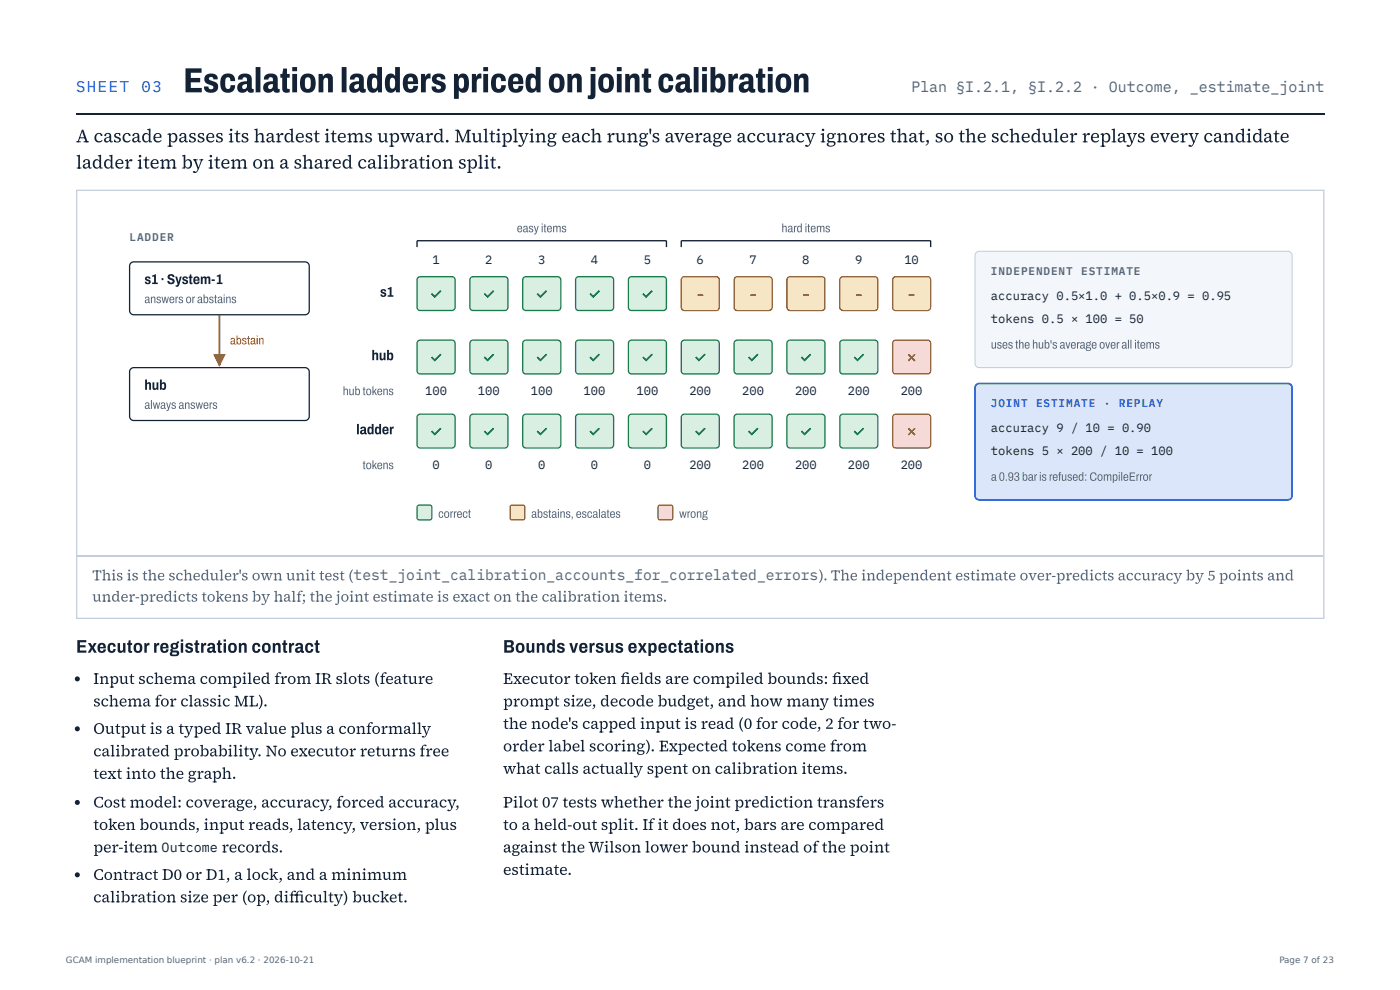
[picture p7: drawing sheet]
<svg xmlns="http://www.w3.org/2000/svg" width="297mm" height="210mm" viewBox="0 0 297 210" stroke-linecap="round" stroke-linejoin="round" font-family="sans-serif">
<defs><g id="words">
<text font-size="7.4" fill="#132235" x="38.9" y="19.6">Escalationladderspricedonjointcalibration</text>
<g font-size="4" fill="#132235">
<text x="16.1" y="30.2">A cascade passes its hardest items upward. Multiplying each rung's average accuracy ignores that, so the scheduler replays every candidate</text>
<text x="16.1" y="35.7">ladder item by item on a shared calibration split.</text>
</g>
<g font-size="3.9" fill="#132235">
<text x="16.1" y="138.4">Executor registration contract</text>
<text x="106.7" y="138.4">Bounds versus expectations</text>
</g>
<g font-size="3.3" fill="#1b58d4">
<text x="16.1" y="19.6">SHEET</text>
<text x="30" y="19.6">03</text>
</g>
<g font-size="3.3" fill="#132235">
<text x="19.8" y="145">Input schema compiled from IR slots (feature</text>
<text x="19.8" y="149.8">schema for classic ML).</text>
<text x="106.7" y="145">Executor token felds are compiled bounds: fxed</text>
<text x="106.7" y="149.8">prompt size, decode budget, and how many times</text>
<text x="131.6" y="145">i</text>
<text x="176.5" y="145">i</text>
<text x="19.8" y="155.6">Output is a typed IR value plus a conformally</text>
<text x="106.7" y="154.5">the node's capped input is read (0 for code, 2 for two-</text>
<text x="19.8" y="160.3">calibrated probability. No executor returns free</text>
<text x="106.7" y="159.3">order label scoring). Expected tokens come from</text>
<text x="19.8" y="165.1">text into the graph.</text>
<text x="106.7" y="164">what calls actually spent on calibration items.</text>
<text x="19.8" y="171.2">Cost model: coverage, accuracy, forced accuracy,</text>
<text x="106.7" y="171.2">Pilot 07 tests whether the joint prediction transfers</text>
<text x="19.8" y="175.9">token bounds, input reads, latency, version, plus</text>
<text x="106.7" y="175.9">to a held-out split. Ifit does not, bars are compared</text>
<text x="19.8" y="180.7">per-item</text>
<text x="47" y="180.7">records.</text>
<text x="106.7" y="180.7">against the Wilson lower bound instead ofthe point</text>
<text x="106.7" y="185.5">estimate.</text>
<text x="19.8" y="186.5">Contract D0 or D1, a lock, and a minimum</text>
<text x="19.8" y="191.3">calibration size per (op, difculty) bucket.</text>
<text x="61.3" y="191.3">f</text>
<text x="61.3" y="191.3">i</text>
</g>
<text font-size="3.2" fill="#55667c" x="193.3" y="19.6">Plan §I.2.1, §I.2.2 · Outcome, _estimate_joint</text>
<g font-size="3.1" fill="#55667c">
<text x="19.6" y="123">This is the scheduler's own unit test (test_joint_calibration_accounts_for_correlated_errors). The independent estimate over-predicts accuracy by 5 points and</text>
<text x="19.6" y="127.5">under-predicts tokens by half; the joint estimate is exact on the calibration items.</text>
</g>
<g font-size="3" fill="#132235">
<text x="30.6" y="60.2">s1·System-1</text>
<text x="80.6" y="62.9">s1</text>
<text x="78.8" y="76.4">hub</text>
<text x="30.6" y="82.6">hub</text>
<text x="75.6" y="92.1">ladder</text>
</g>
<g font-size="3" fill="#1b7a4c">
<text x="91.2" y="63.4">✓</text>
<text x="102.4" y="63.4">✓</text>
<text x="113.6" y="63.4">✓</text>
<text x="124.8" y="63.4">✓</text>
<text x="136" y="63.4">✓</text>
<text x="91.2" y="76.8">✓</text>
<text x="102.4" y="76.8">✓</text>
<text x="113.6" y="76.8">✓</text>
<text x="124.8" y="76.8">✓</text>
<text x="136" y="76.8">✓</text>
<text x="147.2" y="76.8">✓</text>
<text x="158.4" y="76.8">✓</text>
<text x="169.6" y="76.8">✓</text>
<text x="180.9" y="76.8">✓</text>
<text x="91.2" y="92.5">✓</text>
<text x="102.4" y="92.5">✓</text>
<text x="113.6" y="92.5">✓</text>
<text x="124.8" y="92.5">✓</text>
<text x="136" y="92.5">✓</text>
<text x="147.2" y="92.5">✓</text>
<text x="158.4" y="92.5">✓</text>
<text x="169.6" y="92.5">✓</text>
<text x="180.9" y="92.5">✓</text>
</g>
<g font-size="3" fill="#9c5b00">
<text x="147.9" y="63.4">–</text>
<text x="159.1" y="63.4">–</text>
<text x="170.3" y="63.4">–</text>
<text x="181.6" y="63.4">–</text>
<text x="192.8" y="63.4">–</text>
</g>
<g font-size="3" fill="#b0302a">
<text x="192.1" y="76.8">✗</text>
<text x="192.1" y="92.5">✗</text>
</g>
<text font-size="2.8" fill="#132235" x="34.3" y="180.7">Outcome</text>
<g font-size="2.6" fill="#55667c">
<text x="109.6" y="49.2">easy items</text>
<text x="165.8" y="49.2">hard items</text>
<text x="30.6" y="64.3">answers orabstains</text>
<text x="210.2" y="73.9">uses the hub's average overall items</text>
<text x="72.7" y="83.8">hub tokens</text>
<text x="30.6" y="86.7">always answers</text>
<text x="76.9" y="99.5">tokens</text>
<text x="210.2" y="101.9">a 0.93 baris refused: CompileError</text>
<text x="93" y="109.8">correct</text>
<text x="112.7" y="109.8">abstains, escalates</text>
<text x="144.1" y="109.8">wrong</text>
</g>
<g font-size="2.6" fill="#132235">
<text x="91.7" y="56">1</text>
<text x="102.9" y="56">2</text>
<text x="114.2" y="56">3</text>
<text x="125.4" y="56">4</text>
<text x="136.6" y="56">5</text>
<text x="147.8" y="56">6</text>
<text x="159" y="56">7</text>
<text x="170.2" y="56">8</text>
<text x="181.4" y="56">9</text>
<text x="191.9" y="56">10</text>
<text x="210.2" y="63.6">accuracy 0.5×1.0 + 0.5×0.9 = 0.95</text>
<text x="210.2" y="68.5">tokens 0.5 × 100 = 50</text>
<text x="90.2" y="83.8">100</text>
<text x="101.4" y="83.8">100</text>
<text x="112.6" y="83.8">100</text>
<text x="123.8" y="83.8">100</text>
<text x="135" y="83.8">100</text>
<text x="146.2" y="83.8">200</text>
<text x="157.5" y="83.8">200</text>
<text x="168.7" y="83.8">200</text>
<text x="179.9" y="83.8">200</text>
<text x="191.1" y="83.8">200</text>
<text x="210.2" y="91.6">accuracy 9 / 10 = 0.90</text>
<text x="91.7" y="99.5">0</text>
<text x="102.9" y="99.5">0</text>
<text x="114.2" y="99.5">0</text>
<text x="125.4" y="99.5">0</text>
<text x="136.6" y="99.5">0</text>
<text x="146.2" y="99.5">200</text>
<text x="157.5" y="99.5">200</text>
<text x="168.7" y="99.5">200</text>
<text x="179.9" y="99.5">200</text>
<text x="191.1" y="99.5">200</text>
<text x="210.2" y="96.5">tokens 5 × 200 / 10 = 100</text>
</g>
<text font-size="2.6" fill="#9c5b00" x="48.8" y="73">abstain</text>
<g font-size="2.4" fill="#55667c">
<text x="27.5" y="51">LADDER</text>
<text x="210.2" y="58.2">INDEPENDENT</text>
<text x="229.4" y="58.2">ESTIMATE</text>
</g>
<g font-size="2.4" fill="#1b58d4">
<text x="210.2" y="86.2">JOINT</text>
<text x="219.8" y="86.2">ESTIMATE</text>
<text x="234.2" y="86.2">·</text>
<text x="237.4" y="86.2">REPLAY</text>
</g>
<g font-size="1.9" fill="#55667c">
<text x="14" y="204.3">GCAM implementation blueprint · plan v6.2 · 2026-10-21</text>
<text x="271.4" y="204.3">Page 7 of 23</text>
</g>
</g></defs>
<path d="M16.1 24.2h264.9" fill="none" stroke="#132235" stroke-width=".26"/>
<path d="M16.1 40.2h264.9v91h-264.9z" fill="#fff"/>
<path d="M16.3 40.3h264.6v90.8h-264.6zM16.4 117.9h264.3" fill="none" stroke="#c2cedb" stroke-width=".26"/>
<path d="M27.8 55.8l.6-.3h36.3a.9 .9 0 0 1 .9 .9v9.4a.9 .9 0 0 1-.9 .9h-36.3a.9 .9 0 0 1-.9-.9v-9.4z" fill="#fff"/>
<path d="M27.8 55.8l.6-.3h36.3a.9 .9 0 0 1 .9 .9v9.4a.9 .9 0 0 1-.9 .9h-36.3a.9 .9 0 0 1-.9-.9v-9.4z" fill="none" stroke="#132235" stroke-width=".27"/>
<path d="M46.5 66.7v10.8" fill="none" stroke="#9c5b00" stroke-width=".38"/>
<path d="M45.2 75.1h2.7l-1.4 2.7z" fill="#9c5b00"/>
<path d="M27.8 78.2l.6-.3h36.3a.9 .9 0 0 1 .9 .9v9.5a.9 .9 0 0 1-.9 .9h-36.3a.9 .9 0 0 1-.9-.9v-9.5z" fill="#fff"/>
<path d="M27.8 78.2l.6-.3h36.3a.9 .9 0 0 1 .9 .9v9.5a.9 .9 0 0 1-.9 .9h-36.3a.9 .9 0 0 1-.9-.9v-9.5z" fill="none" stroke="#132235" stroke-width=".27"/>
<path d="M88.5 52.4v-1.4h52.9v1.4M144.5 52.4v-1.4h52.9v1.4" fill="none" stroke="#132235" stroke-width=".29"/>
<path d="M88.7 58.9l.4-.2h6.8a.67 .67 0 0 1 .6 .6v5.9a.67 .67 0 0 1-.6 .6h-6.8a.67 .67 0 0 1-.6-.6v-5.9z" fill="#d8efe2"/>
<path d="M88.7 58.9l.4-.2h6.8a.67 .67 0 0 1 .6 .6v5.9a.67 .67 0 0 1-.6 .6h-6.8a.67 .67 0 0 1-.6-.6v-5.9z" fill="none" stroke="#1b7a4c" stroke-width=".27"/>
<path d="M99.9 58.9l.5-.2h6.7a.67 .67 0 0 1 .7 .6v5.9a.67 .67 0 0 1-.7 .6h-6.7a.67 .67 0 0 1-.7-.6v-5.9z" fill="#d8efe2"/>
<path d="M99.9 58.9l.5-.2h6.7a.67 .67 0 0 1 .7 .6v5.9a.67 .67 0 0 1-.7 .6h-6.7a.67 .67 0 0 1-.7-.6v-5.9z" fill="none" stroke="#1b7a4c" stroke-width=".27"/>
<path d="M111.1 58.9l.5-.2h6.7a.67 .67 0 0 1 .7 .6v5.9a.67 .67 0 0 1-.7 .6h-6.7a.67 .67 0 0 1-.7-.6v-5.9z" fill="#d8efe2"/>
<path d="M111.1 58.9l.5-.2h6.7a.67 .67 0 0 1 .7 .6v5.9a.67 .67 0 0 1-.7 .6h-6.7a.67 .67 0 0 1-.7-.6v-5.9z" fill="none" stroke="#1b7a4c" stroke-width=".27"/>
<path d="M122.3 58.9l.5-.2h6.7a.67 .67 0 0 1 .7 .6v5.9a.67 .67 0 0 1-.7 .6h-6.7a.67 .67 0 0 1-.7-.6v-5.9z" fill="#d8efe2"/>
<path d="M122.3 58.9l.5-.2h6.7a.67 .67 0 0 1 .7 .6v5.9a.67 .67 0 0 1-.7 .6h-6.7a.67 .67 0 0 1-.7-.6v-5.9z" fill="none" stroke="#1b7a4c" stroke-width=".27"/>
<path d="M133.5 58.9l.5-.2h6.7a.67 .67 0 0 1 .7 .6v5.9a.67 .67 0 0 1-.7 .6h-6.7a.67 .67 0 0 1-.7-.6v-5.9z" fill="#d8efe2"/>
<path d="M133.5 58.9l.5-.2h6.7a.67 .67 0 0 1 .7 .6v5.9a.67 .67 0 0 1-.7 .6h-6.7a.67 .67 0 0 1-.7-.6v-5.9z" fill="none" stroke="#1b7a4c" stroke-width=".27"/>
<path d="M144.7 58.9l.5-.2h6.7a.67 .67 0 0 1 .7 .6v5.9a.67 .67 0 0 1-.7 .6h-6.7a.67 .67 0 0 1-.7-.6v-5.9z" fill="#f6e6c6"/>
<path d="M144.7 58.9l.5-.2h6.7a.67 .67 0 0 1 .7 .6v5.9a.67 .67 0 0 1-.7 .6h-6.7a.67 .67 0 0 1-.7-.6v-5.9z" fill="none" stroke="#9c5b00" stroke-width=".27"/>
<path d="M155.9 58.9l.5-.2h6.7a.67 .67 0 0 1 .7 .6v5.9a.67 .67 0 0 1-.7 .6h-6.7a.67 .67 0 0 1-.7-.6v-5.9z" fill="#f6e6c6"/>
<path d="M155.9 58.9l.5-.2h6.7a.67 .67 0 0 1 .7 .6v5.9a.67 .67 0 0 1-.7 .6h-6.7a.67 .67 0 0 1-.7-.6v-5.9z" fill="none" stroke="#9c5b00" stroke-width=".27"/>
<path d="M167.1 58.9l.5-.2h6.7a.67 .67 0 0 1 .7 .6v5.9a.67 .67 0 0 1-.7 .6h-6.7a.67 .67 0 0 1-.7-.6v-5.9z" fill="#f6e6c6"/>
<path d="M167.1 58.9l.5-.2h6.7a.67 .67 0 0 1 .7 .6v5.9a.67 .67 0 0 1-.7 .6h-6.7a.67 .67 0 0 1-.7-.6v-5.9z" fill="none" stroke="#9c5b00" stroke-width=".27"/>
<path d="M178.4 58.9l.4-.2h6.8a.67 .67 0 0 1 .6 .6v5.9a.67 .67 0 0 1-.6 .6h-6.8a.67 .67 0 0 1-.6-.6v-5.9z" fill="#f6e6c6"/>
<path d="M178.4 58.9l.4-.2h6.8a.67 .67 0 0 1 .6 .6v5.9a.67 .67 0 0 1-.6 .6h-6.8a.67 .67 0 0 1-.6-.6v-5.9z" fill="none" stroke="#9c5b00" stroke-width=".27"/>
<path d="M189.6 58.9l.4-.2h6.8a.67 .67 0 0 1 .6 .6v5.9a.67 .67 0 0 1-.6 .6h-6.8a.67 .67 0 0 1-.6-.6v-5.9z" fill="#f6e6c6"/>
<path d="M189.6 58.9l.4-.2h6.8a.67 .67 0 0 1 .6 .6v5.9a.67 .67 0 0 1-.6 .6h-6.8a.67 .67 0 0 1-.6-.6v-5.9z" fill="none" stroke="#9c5b00" stroke-width=".27"/>
<path d="M88.7 72.3l.4-.2h6.8a.67 .67 0 0 1 .6 .7v5.8a.67 .67 0 0 1-.6 .7h-6.8a.67 .67 0 0 1-.6-.7v-5.8z" fill="#d8efe2"/>
<path d="M88.7 72.3l.4-.2h6.8a.67 .67 0 0 1 .6 .7v5.8a.67 .67 0 0 1-.6 .7h-6.8a.67 .67 0 0 1-.6-.7v-5.8z" fill="none" stroke="#1b7a4c" stroke-width=".27"/>
<path d="M99.9 72.3l.5-.2h6.7a.67 .67 0 0 1 .7 .7v5.8a.67 .67 0 0 1-.7 .7h-6.7a.67 .67 0 0 1-.7-.7v-5.8z" fill="#d8efe2"/>
<path d="M99.9 72.3l.5-.2h6.7a.67 .67 0 0 1 .7 .7v5.8a.67 .67 0 0 1-.7 .7h-6.7a.67 .67 0 0 1-.7-.7v-5.8z" fill="none" stroke="#1b7a4c" stroke-width=".27"/>
<path d="M111.1 72.3l.5-.2h6.7a.67 .67 0 0 1 .7 .7v5.8a.67 .67 0 0 1-.7 .7h-6.7a.67 .67 0 0 1-.7-.7v-5.8z" fill="#d8efe2"/>
<path d="M111.1 72.3l.5-.2h6.7a.67 .67 0 0 1 .7 .7v5.8a.67 .67 0 0 1-.7 .7h-6.7a.67 .67 0 0 1-.7-.7v-5.8z" fill="none" stroke="#1b7a4c" stroke-width=".27"/>
<path d="M122.3 72.3l.5-.2h6.7a.67 .67 0 0 1 .7 .7v5.8a.67 .67 0 0 1-.7 .7h-6.7a.67 .67 0 0 1-.7-.7v-5.8z" fill="#d8efe2"/>
<path d="M122.3 72.3l.5-.2h6.7a.67 .67 0 0 1 .7 .7v5.8a.67 .67 0 0 1-.7 .7h-6.7a.67 .67 0 0 1-.7-.7v-5.8z" fill="none" stroke="#1b7a4c" stroke-width=".27"/>
<path d="M133.5 72.3l.5-.2h6.7a.67 .67 0 0 1 .7 .7v5.8a.67 .67 0 0 1-.7 .7h-6.7a.67 .67 0 0 1-.7-.7v-5.8z" fill="#d8efe2"/>
<path d="M133.5 72.3l.5-.2h6.7a.67 .67 0 0 1 .7 .7v5.8a.67 .67 0 0 1-.7 .7h-6.7a.67 .67 0 0 1-.7-.7v-5.8z" fill="none" stroke="#1b7a4c" stroke-width=".27"/>
<path d="M144.7 72.3l.5-.2h6.7a.67 .67 0 0 1 .7 .7v5.8a.67 .67 0 0 1-.7 .7h-6.7a.67 .67 0 0 1-.7-.7v-5.8z" fill="#d8efe2"/>
<path d="M144.7 72.3l.5-.2h6.7a.67 .67 0 0 1 .7 .7v5.8a.67 .67 0 0 1-.7 .7h-6.7a.67 .67 0 0 1-.7-.7v-5.8z" fill="none" stroke="#1b7a4c" stroke-width=".27"/>
<path d="M155.9 72.3l.5-.2h6.7a.67 .67 0 0 1 .7 .7v5.8a.67 .67 0 0 1-.7 .7h-6.7a.67 .67 0 0 1-.7-.7v-5.8z" fill="#d8efe2"/>
<path d="M155.9 72.3l.5-.2h6.7a.67 .67 0 0 1 .7 .7v5.8a.67 .67 0 0 1-.7 .7h-6.7a.67 .67 0 0 1-.7-.7v-5.8z" fill="none" stroke="#1b7a4c" stroke-width=".27"/>
<path d="M167.1 72.3l.5-.2h6.7a.67 .67 0 0 1 .7 .7v5.8a.67 .67 0 0 1-.7 .7h-6.7a.67 .67 0 0 1-.7-.7v-5.8z" fill="#d8efe2"/>
<path d="M167.1 72.3l.5-.2h6.7a.67 .67 0 0 1 .7 .7v5.8a.67 .67 0 0 1-.7 .7h-6.7a.67 .67 0 0 1-.7-.7v-5.8z" fill="none" stroke="#1b7a4c" stroke-width=".27"/>
<path d="M178.4 72.3l.4-.2h6.8a.67 .67 0 0 1 .6 .7v5.8a.67 .67 0 0 1-.6 .7h-6.8a.67 .67 0 0 1-.6-.7v-5.8z" fill="#d8efe2"/>
<path d="M178.4 72.3l.4-.2h6.8a.67 .67 0 0 1 .6 .7v5.8a.67 .67 0 0 1-.6 .7h-6.8a.67 .67 0 0 1-.6-.7v-5.8z" fill="none" stroke="#1b7a4c" stroke-width=".27"/>
<path d="M189.6 72.3l.4-.2h6.8a.67 .67 0 0 1 .6 .7v5.8a.67 .67 0 0 1-.6 .7h-6.8a.67 .67 0 0 1-.6-.7v-5.8z" fill="#f5dad8"/>
<path d="M189.6 72.3l.4-.2h6.8a.67 .67 0 0 1 .6 .7v5.8a.67 .67 0 0 1-.6 .7h-6.8a.67 .67 0 0 1-.6-.7v-5.8z" fill="none" stroke="#b0302a" stroke-width=".27"/>
<path d="M88.7 88l.4-.2h6.8a.67 .67 0 0 1 .6 .7v5.8a.67 .67 0 0 1-.6 .7h-6.8a.67 .67 0 0 1-.6-.7v-5.8z" fill="#d8efe2"/>
<path d="M88.7 88l.4-.2h6.8a.67 .67 0 0 1 .6 .7v5.8a.67 .67 0 0 1-.6 .7h-6.8a.67 .67 0 0 1-.6-.7v-5.8z" fill="none" stroke="#1b7a4c" stroke-width=".27"/>
<path d="M99.9 88l.5-.2h6.7a.67 .67 0 0 1 .7 .7v5.8a.67 .67 0 0 1-.7 .7h-6.7a.67 .67 0 0 1-.7-.7v-5.8z" fill="#d8efe2"/>
<path d="M99.9 88l.5-.2h6.7a.67 .67 0 0 1 .7 .7v5.8a.67 .67 0 0 1-.7 .7h-6.7a.67 .67 0 0 1-.7-.7v-5.8z" fill="none" stroke="#1b7a4c" stroke-width=".27"/>
<path d="M111.1 88l.5-.2h6.7a.67 .67 0 0 1 .7 .7v5.8a.67 .67 0 0 1-.7 .7h-6.7a.67 .67 0 0 1-.7-.7v-5.8z" fill="#d8efe2"/>
<path d="M111.1 88l.5-.2h6.7a.67 .67 0 0 1 .7 .7v5.8a.67 .67 0 0 1-.7 .7h-6.7a.67 .67 0 0 1-.7-.7v-5.8z" fill="none" stroke="#1b7a4c" stroke-width=".27"/>
<path d="M122.3 88l.5-.2h6.7a.67 .67 0 0 1 .7 .7v5.8a.67 .67 0 0 1-.7 .7h-6.7a.67 .67 0 0 1-.7-.7v-5.8z" fill="#d8efe2"/>
<path d="M122.3 88l.5-.2h6.7a.67 .67 0 0 1 .7 .7v5.8a.67 .67 0 0 1-.7 .7h-6.7a.67 .67 0 0 1-.7-.7v-5.8z" fill="none" stroke="#1b7a4c" stroke-width=".27"/>
<path d="M133.5 88l.5-.2h6.7a.67 .67 0 0 1 .7 .7v5.8a.67 .67 0 0 1-.7 .7h-6.7a.67 .67 0 0 1-.7-.7v-5.8z" fill="#d8efe2"/>
<path d="M133.5 88l.5-.2h6.7a.67 .67 0 0 1 .7 .7v5.8a.67 .67 0 0 1-.7 .7h-6.7a.67 .67 0 0 1-.7-.7v-5.8z" fill="none" stroke="#1b7a4c" stroke-width=".27"/>
<path d="M144.7 88l.5-.2h6.7a.67 .67 0 0 1 .7 .7v5.8a.67 .67 0 0 1-.7 .7h-6.7a.67 .67 0 0 1-.7-.7v-5.8z" fill="#d8efe2"/>
<path d="M144.7 88l.5-.2h6.7a.67 .67 0 0 1 .7 .7v5.8a.67 .67 0 0 1-.7 .7h-6.7a.67 .67 0 0 1-.7-.7v-5.8z" fill="none" stroke="#1b7a4c" stroke-width=".27"/>
<path d="M155.9 88l.5-.2h6.7a.67 .67 0 0 1 .7 .7v5.8a.67 .67 0 0 1-.7 .7h-6.7a.67 .67 0 0 1-.7-.7v-5.8z" fill="#d8efe2"/>
<path d="M155.9 88l.5-.2h6.7a.67 .67 0 0 1 .7 .7v5.8a.67 .67 0 0 1-.7 .7h-6.7a.67 .67 0 0 1-.7-.7v-5.8z" fill="none" stroke="#1b7a4c" stroke-width=".27"/>
<path d="M167.1 88l.5-.2h6.7a.67 .67 0 0 1 .7 .7v5.8a.67 .67 0 0 1-.7 .7h-6.7a.67 .67 0 0 1-.7-.7v-5.8z" fill="#d8efe2"/>
<path d="M167.1 88l.5-.2h6.7a.67 .67 0 0 1 .7 .7v5.8a.67 .67 0 0 1-.7 .7h-6.7a.67 .67 0 0 1-.7-.7v-5.8z" fill="none" stroke="#1b7a4c" stroke-width=".27"/>
<path d="M178.4 88l.4-.2h6.8a.67 .67 0 0 1 .6 .7v5.8a.67 .67 0 0 1-.6 .7h-6.8a.67 .67 0 0 1-.6-.7v-5.8z" fill="#d8efe2"/>
<path d="M178.4 88l.4-.2h6.8a.67 .67 0 0 1 .6 .7v5.8a.67 .67 0 0 1-.6 .7h-6.8a.67 .67 0 0 1-.6-.7v-5.8z" fill="none" stroke="#1b7a4c" stroke-width=".27"/>
<path d="M189.6 88l.4-.2h6.8a.67 .67 0 0 1 .6 .7v5.8a.67 .67 0 0 1-.6 .7h-6.8a.67 .67 0 0 1-.6-.7v-5.8z" fill="#f5dad8"/>
<path d="M189.6 88l.4-.2h6.8a.67 .67 0 0 1 .6 .7v5.8a.67 .67 0 0 1-.6 .7h-6.8a.67 .67 0 0 1-.6-.7v-5.8z" fill="none" stroke="#b0302a" stroke-width=".27"/>
<path d="M207.1 53.5l.7-.2h65.4a.9 .9 0 0 1 .9 .9v22.8a.9 .9 0 0 1-.9 .9h-65.4a.9 .9 0 0 1-.9-.9v-22.8z" fill="#f3f6fa"/>
<path d="M207.1 53.5l.7-.2h65.4a.9 .9 0 0 1 .9 .9v22.8a.9 .9 0 0 1-.9 .9h-65.4a.9 .9 0 0 1-.9-.9v-22.8z" fill="none" stroke="#c2cedb" stroke-width=".22"/>
<path d="M207.1 81.6l.7-.3h65.4a.9 .9 0 0 1 .9 .9v22.9a.9 .9 0 0 1-.9 .9h-65.4a.9 .9 0 0 1-.9-.9v-22.9z" fill="#dce6fa"/>
<path d="M207.1 81.6l.7-.3h65.4a.9 .9 0 0 1 .9 .9v22.9a.9 .9 0 0 1-.9 .9h-65.4a.9 .9 0 0 1-.9-.9v-22.9z" fill="none" stroke="#1b58d4" stroke-width=".36"/>
<path d="M88.6 107.2l.3-.1h2.3l.3 .1 .1 .3v2.3l-.1 .3-.3 .1h-2.3l-.3-.1-.1-.3v-2.3z" fill="#d8efe2"/>
<path d="M88.6 107.2l.3-.1h2.3l.3 .1 .1 .3v2.3l-.1 .3-.3 .1h-2.3l-.3-.1-.1-.3v-2.3z" fill="none" stroke="#1b7a4c" stroke-width=".27"/>
<path d="M108.3 107.2l.4-.1h2.2l.3 .1 .1 .3v2.3l-.1 .3-.3 .1h-2.2l-.4-.1-.1-.3v-2.3z" fill="#f6e6c6"/>
<path d="M108.3 107.2l.4-.1h2.2l.3 .1 .1 .3v2.3l-.1 .3-.3 .1h-2.2l-.4-.1-.1-.3v-2.3z" fill="none" stroke="#9c5b00" stroke-width=".27"/>
<path d="M139.7 107.2l.3-.1h2.3l.3 .1 .1 .3v2.3l-.1 .3-.3 .1h-2.3l-.3-.1-.1-.3v-2.3z" fill="#f5dad8"/>
<path d="M139.7 107.2l.3-.1h2.3l.3 .1 .1 .3v2.3l-.1 .3-.3 .1h-2.3l-.3-.1-.1-.3v-2.3z" fill="none" stroke="#b0302a" stroke-width=".27"/>
<g fill="#132235">
<circle cx="16.4" cy="143.9" r=".53"/>
<circle cx="16.4" cy="154.5" r=".53"/>
<circle cx="16.4" cy="170.1" r=".53"/>
<circle cx="16.4" cy="185.5" r=".53"/>
</g>
<use href="#words"/>
</svg>
